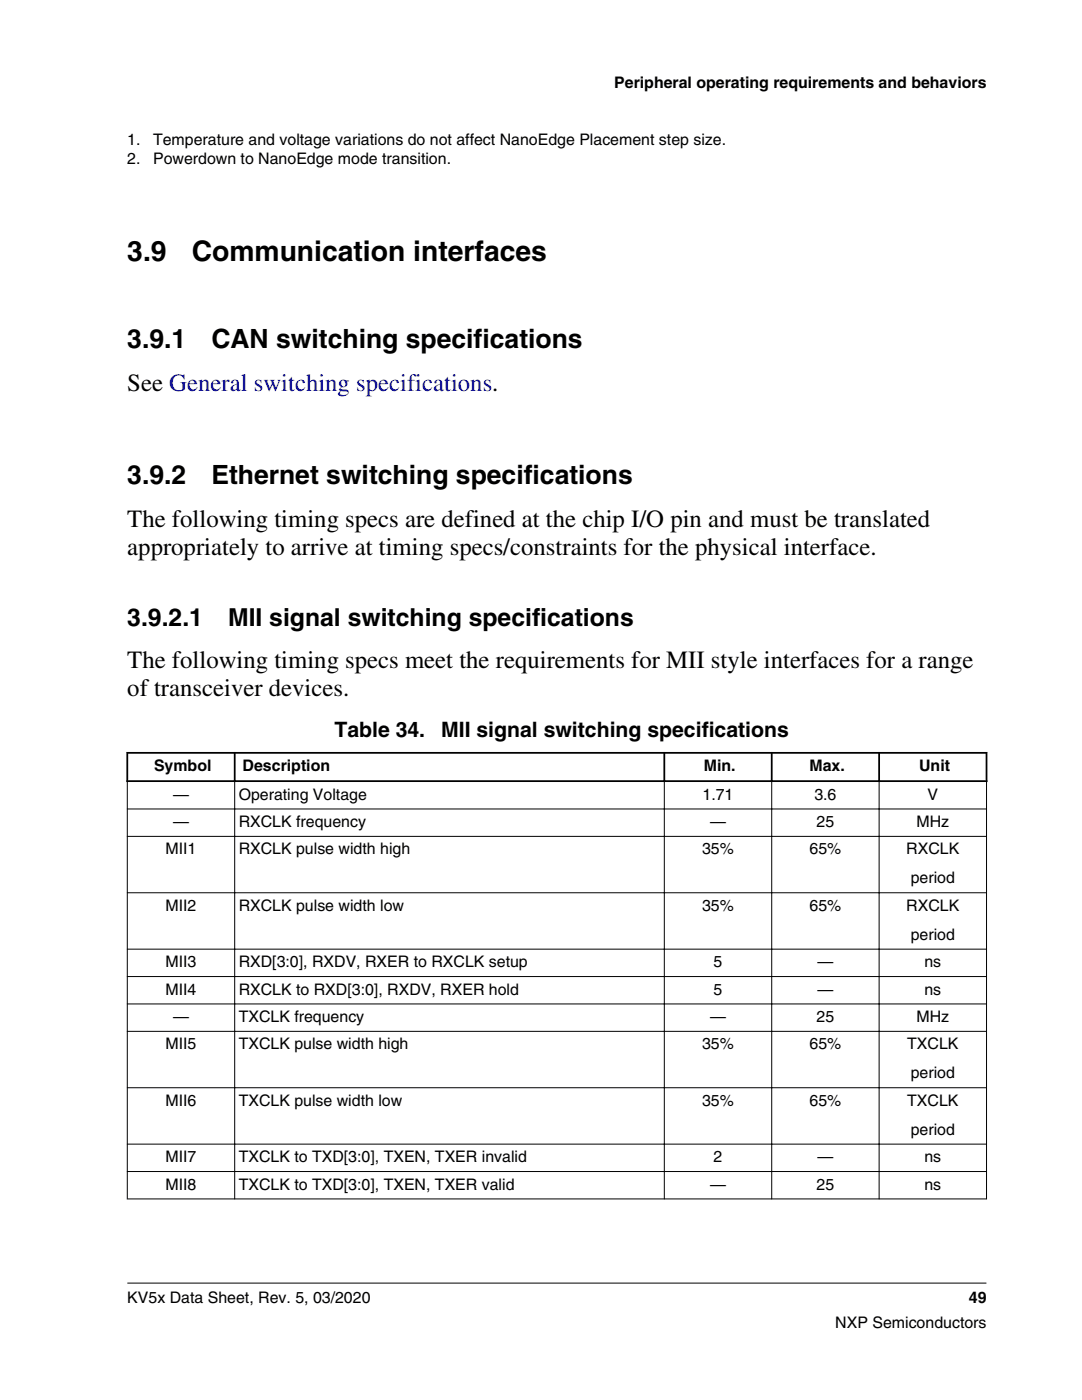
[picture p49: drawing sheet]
<svg xmlns="http://www.w3.org/2000/svg" width="216mm" height="279mm" viewBox="0 0 216 279" stroke-linecap="round" stroke-linejoin="round" font-family="sans-serif">
<defs><g id="words">
<g font-size="5.6">
<text x="25.4" y="52.2">3.9</text>
<text x="38.2" y="52.2">Communication interfaces</text>
</g>
<g font-size="5.3">
<text x="25.4" y="69.5">3.9.1</text>
<text x="42.2" y="69.5">CAN switching specifications</text>
<text x="25.4" y="96.6">3.9.2</text>
<text x="42.2" y="96.6">Ethernet switching specifications</text>
</g>
<g font-size="4.9">
<text x="25.4" y="78.1">See General switching specifications.</text>
<text x="25.4" y="105.2">The following timing specs are defined at the chip I/O pin and must be translated</text>
<text x="25.4" y="110.8">appropriately to arrive at timing specs/constraints for the physical interface.</text>
<text x="25.4" y="124.9">3.9.2.1</text>
<text x="45.5" y="124.9">MII signal switching specifications</text>
<text x="25.4" y="133.3">The following timing specs meet the requirements for MII style interfaces for a range</text>
<text x="25.4" y="139">of transceiver devices.</text>
</g>
<g font-size="4.2">
<text x="66.7" y="147">Table 34.</text>
<text x="88" y="147">MII signal switching specifications</text>
</g>
<g font-size="3.2">
<text x="122.6" y="17.5">Peripheral operating requirements and behaviors</text>
<text x="25.4" y="28.9">1.</text>
<text x="30.5" y="28.9">Temperature and voltage variations do not affect NanoEdge Placement step size.</text>
<text x="25.4" y="32.8">2.</text>
<text x="30.5" y="32.8">Powerdown to NanoEdge mode transition.</text>
<text x="30.7" y="153.9">Symbol</text>
<text x="48.4" y="153.9">Description</text>
<text x="140.4" y="153.9">Min.</text>
<text x="161.5" y="153.9">Max.</text>
<text x="183.4" y="153.9">Unit</text>
<text x="34.5" y="159.6">—</text>
<text x="47.6" y="159.6">Operating Voltage</text>
<text x="140.2" y="159.6">1.71</text>
<text x="162.5" y="159.6">3.6</text>
<text x="185.1" y="159.6">V</text>
<text x="34.5" y="165.1">—</text>
<text x="47.6" y="165.1">RXCLK frequency</text>
<text x="141.7" y="165.1">—</text>
<text x="162.9" y="165.1">25</text>
<text x="182.9" y="165.1">MHz</text>
<text x="33" y="170.5">MII1</text>
<text x="47.6" y="170.5">RXCLK pulse width high</text>
<text x="140.1" y="170.5">35%</text>
<text x="161.5" y="170.5">65%</text>
<text x="180.8" y="170.5">RXCLK</text>
<text x="181.7" y="176.3">period</text>
<text x="33" y="181.8">MII2</text>
<text x="47.6" y="181.8">RXCLK pulse width low</text>
<text x="140.1" y="181.8">35%</text>
<text x="161.5" y="181.8">65%</text>
<text x="180.8" y="181.8">RXCLK</text>
<text x="181.7" y="187.6">period</text>
<text x="33" y="193">MII3</text>
<text x="47.6" y="193">RXD[3:0], RXDV, RXER to RXCLK setup</text>
<text x="142.4" y="193">5</text>
<text x="163.1" y="193">—</text>
<text x="184.5" y="193">ns</text>
<text x="33" y="198.5">MII4</text>
<text x="34.5" y="204">—</text>
<text x="47.6" y="198.5">RXCLK to RXD[3:0], RXDV, RXER hold</text>
<text x="47.6" y="204">TXCLK frequency</text>
<text x="141.7" y="204">—</text>
<text x="142.4" y="198.5">5</text>
<text x="162.9" y="204">25</text>
<text x="163.1" y="198.5">—</text>
<text x="182.9" y="204">MHz</text>
<text x="184.5" y="198.5">ns</text>
<text x="33" y="209.4">MII5</text>
<text x="47.6" y="209.4">TXCLK pulse width high</text>
<text x="140.1" y="209.4">35%</text>
<text x="161.5" y="209.4">65%</text>
<text x="181" y="209.4">TXCLK</text>
<text x="181.7" y="215.2">period</text>
<text x="33" y="220.7">MII6</text>
<text x="47.6" y="220.7">TXCLK pulse width low</text>
<text x="140.1" y="220.7">35%</text>
<text x="161.5" y="220.7">65%</text>
<text x="181" y="220.7">TXCLK</text>
<text x="181.7" y="226.5">period</text>
<text x="33" y="231.9">MII7</text>
<text x="47.6" y="231.9">TXCLK to TXD[3:0], TXEN, TXER invalid</text>
<text x="142.4" y="231.9">2</text>
<text x="163.1" y="231.9">—</text>
<text x="184.5" y="231.9">ns</text>
<text x="33" y="237.4">MII8</text>
<text x="47.6" y="237.4">TXCLK to TXD[3:0], TXEN, TXER valid</text>
<text x="141.7" y="237.4">—</text>
<text x="162.9" y="237.4">25</text>
<text x="184.5" y="237.4">ns</text>
<text x="25.4" y="260">KV5x Data Sheet, Rev. 5, 03/2020</text>
<text x="193.3" y="260">49</text>
<text x="166.7" y="265">NXP Semiconductors</text>
</g>
</g></defs>
<path d="M25.2 150.2h171.8M25.2 155.9h171.8M25.4 150.1v6M46.8 150.1v6M132.6 150.1v6M154 150.1v6M175.4 150.1v6M196.8 150.1v6" fill="none" stroke="#000" stroke-width=".35"/>
<g fill="none" stroke="#000" stroke-width=".2">
<path d="M25.4 156v83.4M46.8 155.7v83.7M132.6 155.7v83.7M154 155.7v83.7M175.4 155.7v83.7M196.8 156v83.4M25.3 161.4h171.6M25.3 166.9h171.6M25.3 178.2h171.6M25.3 189.4h171.6M25.3 194.9h171.6M25.3 200.4h171.6"/>
<path d="M25.3 205.8h171.6M25.3 217.1h171.6M25.3 228.3h171.6M25.3 233.8h171.6M25.3 239.3h171.6M25.4 256.1h171.4"/>
</g>
<use href="#words"/>
</svg>
